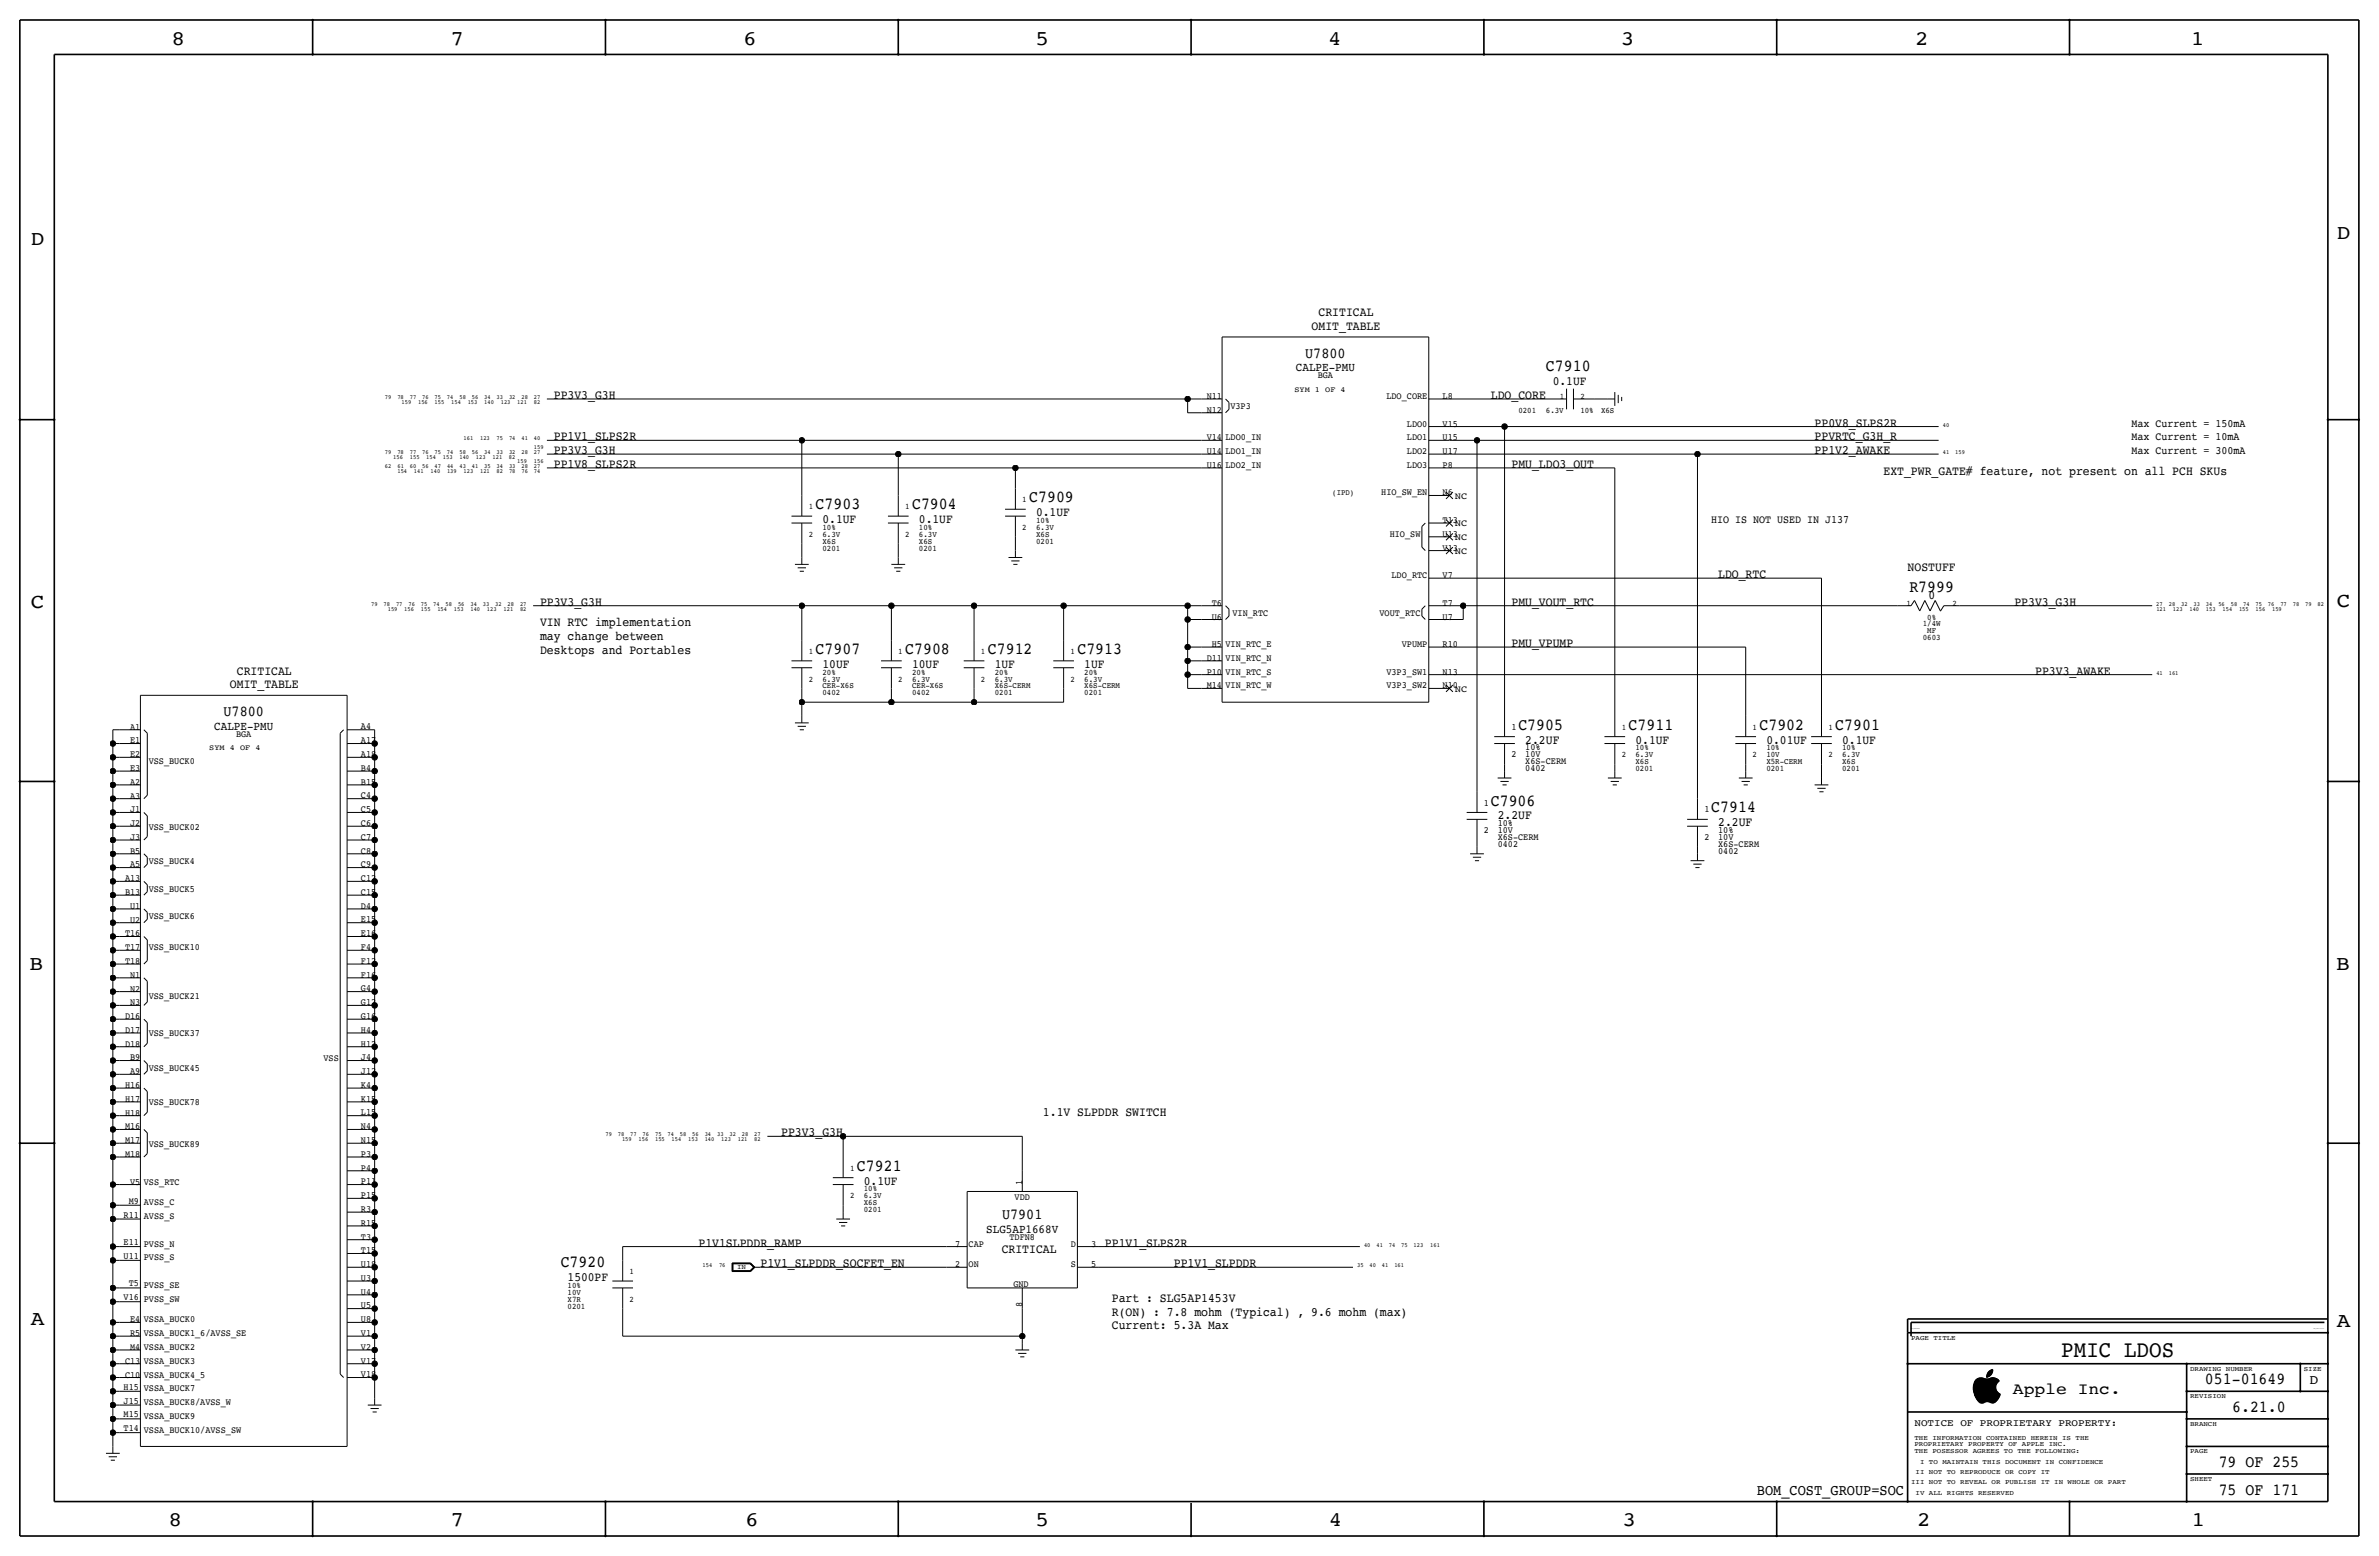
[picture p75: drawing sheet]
<svg xmlns="http://www.w3.org/2000/svg" width="877mm" height="574mm" viewBox="0 0 877 574" stroke-linecap="round" stroke-linejoin="round" font-family="sans-serif">
<defs><g id="words">
<text font-size="8.6" x="759.9" y="500.1">PMIC LDOS</text>
<g font-size="7.6">
<text x="63.2" y="16.5">8</text>
<text x="166.1" y="16.5">7</text>
<text x="274" y="16.5">6</text>
<text x="381.7" y="16.5">5</text>
<text x="489.7" y="16.5">4</text>
<text x="597.6" y="16.5">3</text>
<text x="706.1" y="16.5">2</text>
<text x="807.7" y="16.5">1</text>
<text x="861.5" y="88.1">D</text>
<text x="11.4" y="90.4">D</text>
<text x="11.4" y="224.3">C</text>
<text x="861.5" y="223.8">C</text>
<text x="10.8" y="357.6">B</text>
<text x="861.3" y="357.4">B</text>
<text x="11.3" y="488.4">A</text>
<text x="861.5" y="489.2">A</text>
<text x="62.2" y="562.6">8</text>
<text x="166" y="562.6">7</text>
<text x="274.8" y="562.6">6</text>
<text x="381.7" y="562.6">5</text>
<text x="489.9" y="562.6">4</text>
<text x="598.1" y="562.6">3</text>
<text x="706.8" y="562.6">2</text>
<text x="807.9" y="562.6">1</text>
</g>
<g font-size="6.2">
<text x="569.9" y="136.9">C7910</text>
<text x="379.4" y="185.2">C7909</text>
<text x="300.7" y="187.7">C7903</text>
<text x="336.2" y="187.7">C7904</text>
<text x="703.9" y="218.2">R7999</text>
<text x="300.7" y="241">C7907</text>
<text x="333.7" y="241">C7908</text>
<text x="364.2" y="241">C7912</text>
<text x="397.2" y="241">C7913</text>
<text x="559.8" y="269">C7905</text>
<text x="600.4" y="269">C7911</text>
<text x="648.7" y="269">C7902</text>
<text x="676.6" y="269">C7901</text>
<text x="549.6" y="296.9">C7906</text>
<text x="630.9" y="299.5">C7914</text>
<text x="315.9" y="431.5">C7921</text>
<text x="206.7" y="467.1">C7920</text>
<text x="812.9" y="510.3">051-01649</text>
<text x="822.9" y="520.4">6.21.0</text>
<text x="818" y="540.8">79 OF 255</text>
<text x="818" y="550.9">75 OF 171</text>
</g>
<text font-size="6" x="742.1" y="513.9">Apple Inc.</text>
<g font-size="5.6">
<text x="481.2" y="131.8">U7800</text>
<text x="82.4" y="263.9">U7800</text>
<text x="369.4" y="449.3">U7901</text>
<text x="647.7" y="550.9">BOM_COST_GROUP=SOC</text>
</g>
<text font-size="5" x="851.5" y="510.3">D</text>
<g font-size="4.7">
<text x="486.1" y="116.6">CRITICAL</text>
<text x="483.6" y="121.7">OMIT_TABLE</text>
<text x="572.5" y="142">0.1UF</text>
<text x="204.2" y="147.1">PP3V3_G3H</text>
<text x="549.6" y="147.1">LDO_CORE</text>
<text x="669" y="157.2">PP0V8_SLPS2R</text>
<text x="204.2" y="162.3">PP1V1_SLPS2R</text>
<text x="204.2" y="167.4">PP3V3_G3H</text>
<text x="669" y="162.3">PPVRTC_G3H_R</text>
<text x="669" y="167.4">PP1V2_AWAKE</text>
<text x="204.2" y="172.5">PP1V8_SLPS2R</text>
<text x="557.2" y="172.5">PMU_LDO3_OUT</text>
<text x="694.4" y="175">EXT_PWR_GATE# feature, not present on all PCH SKUs</text>
<text x="382" y="190.2">0.1UF</text>
<text x="303.2" y="192.8">0.1UF</text>
<text x="338.8" y="192.8">0.1UF</text>
<text x="633.4" y="213.1">LDO_RTC</text>
<text x="703.3" y="210.6">NOSTUFF</text>
<text x="710.9" y="220.7">0</text>
<text x="199.1" y="223.3">PP3V3_G3H</text>
<text x="557.2" y="223.3">PMU_VOUT_RTC</text>
<text x="742.6" y="223.3">PP3V3_G3H</text>
<text x="199.1" y="230.9">VIN RTC implementation</text>
<text x="199.1" y="236">may change between</text>
<text x="557.2" y="238.5">PMU_VPUMP</text>
<text x="199.1" y="241">Desktops and Portables</text>
<text x="87.3" y="248.7">CRITICAL</text>
<text x="303.2" y="246.1">10UF</text>
<text x="336.2" y="246.1">10UF</text>
<text x="366.7" y="246.1">1UF</text>
<text x="399.7" y="246.1">1UF</text>
<text x="750.3" y="248.7">PP3V3_AWAKE</text>
<text x="84.8" y="253.7">OMIT_TABLE</text>
<text x="562.3" y="274.1">2.2UF</text>
<text x="602.9" y="274.1">0.1UF</text>
<text x="651.2" y="274.1">0.01UF</text>
<text x="679.1" y="274.1">0.1UF</text>
<text x="552.1" y="302">2.2UF</text>
<text x="633.4" y="304.5">2.2UF</text>
<text x="384.5" y="411.2">1.1V SLPDDR SWITCH</text>
<text x="288" y="418.8">PP3V3_G3H</text>
<text x="318.5" y="436.6">0.1UF</text>
<text x="257.5" y="459.5">P1V1SLPDDR_RAMP</text>
<text x="407.4" y="459.5">PP1V1_SLPS2R</text>
<text x="280.4" y="467.1">P1V1_SLPDDR_SOCFET_EN</text>
<text x="369.3" y="462">CRITICAL</text>
<text x="432.8" y="467.1">PP1V1_SLPDDR</text>
<text x="209.2" y="472.2">1500PF</text>
<text x="409.9" y="479.8">Part : SLG5AP1453V</text>
<text x="409.9" y="484.9">R(ON) : 7.8 mohm (Typical) , 9.6 mohm (max)</text>
<text x="409.9" y="490">Current: 5.3A Max</text>
</g>
<g font-size="4.5">
<text x="477.8" y="136.9">CALPE-PMU</text>
<text x="79" y="269">CALPE-PMU</text>
<text x="363.6" y="454.4">SLG5AP1668V</text>
</g>
<g font-size="4.1">
<text x="785.8" y="157.2">Max Current = 150mA</text>
<text x="785.8" y="167.4">Max Current = 300mA</text>
<text x="785.8" y="162.3">Max Current = 10mA</text>
<text x="630.9" y="192.8">HIO IS NOT USED IN J137</text>
</g>
<text font-size="3.7" x="705.8" y="525.5">NOTICE OF PROPRIETARY PROPERTY:</text>
<g font-size="3.5">
<text x="485.8" y="139.4">BGA</text>
<text x="444.9" y="147.1">N11</text>
<text x="511.1" y="147.1">LDO_CORE</text>
<text x="531.8" y="147.1">L8</text>
<text x="444.9" y="152.1">N12</text>
<text x="453.6" y="150.9">V3P3</text>
<text x="518.7" y="157.2">LDO0</text>
<text x="531.8" y="157.2">V15</text>
<text x="444.9" y="167.4">U14</text>
<text x="444.9" y="162.3">V14</text>
<text x="451.8" y="162.3">LDO0_IN</text>
<text x="451.8" y="167.4">LDO1_IN</text>
<text x="518.7" y="167.4">LDO2</text>
<text x="518.7" y="162.3">LDO1</text>
<text x="531.8" y="167.4">U17</text>
<text x="531.8" y="162.3">U15</text>
<text x="444.9" y="172.5">U16</text>
<text x="451.8" y="172.5">LDO2_IN</text>
<text x="518.7" y="172.5">LDO3</text>
<text x="531.8" y="172.5">P8</text>
<text x="509.2" y="182.6">HIO_SW_EN</text>
<text x="531.8" y="182.6">N6</text>
<text x="536.4" y="183.9">NC</text>
<text x="512.4" y="197.9">HIO_SW</text>
<text x="531.8" y="197.9">U13</text>
<text x="531.8" y="192.8">T13</text>
<text x="536.4" y="194.1">NC</text>
<text x="531.8" y="202.9">V13</text>
<text x="536.4" y="199.1">NC</text>
<text x="536.4" y="204.2">NC</text>
<text x="513" y="213.1">LDO_RTC</text>
<text x="531.8" y="213.1">V7</text>
<text x="446.8" y="223.3">T6</text>
<text x="454.4" y="227.1">VIN_RTC</text>
<text x="508.6" y="227.1">VOUT_RTC</text>
<text x="531.8" y="223.3">T7</text>
<text x="446.8" y="228.3">U6</text>
<text x="531.8" y="228.3">U7</text>
<text x="446.8" y="238.5">H5</text>
<text x="451.8" y="238.5">VIN_RTC_E</text>
<text x="516.8" y="238.5">VPUMP</text>
<text x="531.8" y="238.5">R10</text>
<text x="444.9" y="243.6">D11</text>
<text x="451.8" y="243.6">VIN_RTC_N</text>
<text x="444.9" y="248.7">P10</text>
<text x="451.8" y="248.7">VIN_RTC_S</text>
<text x="511.1" y="248.7">V3P3_SW1</text>
<text x="531.8" y="248.7">N13</text>
<text x="444.9" y="253.7">M14</text>
<text x="451.8" y="253.7">VIN_RTC_W</text>
<text x="511.1" y="253.7">V3P3_SW2</text>
<text x="531.8" y="253.7">N10</text>
<text x="536.4" y="255">NC</text>
<text x="48" y="268.9">A1</text>
<text x="133" y="268.9">A4</text>
<text x="557.2" y="269">1</text>
<text x="48" y="274">E1</text>
<text x="87" y="271.5">BGA</text>
<text x="133" y="273.9">A17</text>
<text x="48" y="279.1">E2</text>
<text x="54.8" y="281.7">VSS_BUCK0</text>
<text x="133" y="279">A18</text>
<text x="557.2" y="279.1">2</text>
<text x="562.3" y="281.7">X6S-CERM</text>
<text x="562.3" y="279.1">10V</text>
<text x="562.3" y="276.6">10%</text>
<text x="48" y="284.2">E3</text>
<text x="133" y="284.1">B4</text>
<text x="562.3" y="284.2">0402</text>
<text x="48" y="289.3">A2</text>
<text x="133" y="289.2">B15</text>
<text x="48" y="299.4">J1</text>
<text x="48" y="294.3">A3</text>
<text x="133" y="299.4">C5</text>
<text x="133" y="294.3">C4</text>
<text x="547.1" y="296.9">1</text>
<text x="628.3" y="299.5">1</text>
<text x="48" y="304.5">J2</text>
<text x="54.8" y="305.8">VSS_BUCK02</text>
<text x="133" y="304.4">C6</text>
<text x="552.1" y="304.5">10%</text>
<text x="48" y="309.6">J3</text>
<text x="133" y="309.5">C7</text>
<text x="547.1" y="307.1">2</text>
<text x="552.1" y="309.6">X6S-CERM</text>
<text x="552.1" y="307.1">10V</text>
<text x="628.3" y="309.6">2</text>
<text x="633.4" y="309.6">10V</text>
<text x="633.4" y="307.1">10%</text>
<text x="48" y="314.7">B5</text>
<text x="133" y="314.6">C8</text>
<text x="552.1" y="312.2">0402</text>
<text x="633.4" y="312.2">X6S-CERM</text>
<text x="633.4" y="314.7">0402</text>
<text x="48" y="319.7">A5</text>
<text x="54.8" y="318.5">VSS_BUCK4</text>
<text x="133" y="319.7">C9</text>
<text x="46.1" y="329.9">B13</text>
<text x="46.1" y="324.8">A13</text>
<text x="54.8" y="328.7">VSS_BUCK5</text>
<text x="133" y="329.8">C15</text>
<text x="133" y="324.8">C12</text>
<text x="48" y="335">U1</text>
<text x="133" y="334.9">D4</text>
<text x="48" y="340.1">U2</text>
<text x="54.8" y="338.8">VSS_BUCK6</text>
<text x="133" y="340">E15</text>
<text x="46.1" y="345.2">T16</text>
<text x="133" y="345.1">E16</text>
<text x="46.1" y="350.2">T17</text>
<text x="54.8" y="350.3">VSS_BUCK10</text>
<text x="133" y="350.2">F4</text>
<text x="46.1" y="355.3">T18</text>
<text x="133" y="355.3">F12</text>
<text x="48" y="365.5">N2</text>
<text x="48" y="360.4">N1</text>
<text x="133" y="365.4">G4</text>
<text x="133" y="360.3">F16</text>
<text x="48" y="370.6">N3</text>
<text x="54.8" y="368">VSS_BUCK21</text>
<text x="133" y="370.5">G12</text>
<text x="46.1" y="375.6">D16</text>
<text x="133" y="375.6">G16</text>
<text x="46.1" y="380.7">D17</text>
<text x="54.8" y="382">VSS_BUCK37</text>
<text x="133" y="380.7">H4</text>
<text x="46.1" y="385.8">D18</text>
<text x="133" y="385.7">H12</text>
<text x="48" y="396">A9</text>
<text x="48" y="390.9">B9</text>
<text x="54.8" y="394.7">VSS_BUCK45</text>
<text x="119.2" y="390.9">VSS</text>
<text x="133" y="395.9">J12</text>
<text x="133" y="390.8">J4</text>
<text x="46.1" y="401.1">H16</text>
<text x="133" y="401">K4</text>
<text x="46.1" y="406.1">H17</text>
<text x="54.8" y="407.4">VSS_BUCK78</text>
<text x="133" y="406.1">K15</text>
<text x="46.1" y="411.2">H18</text>
<text x="133" y="411.1">L15</text>
<text x="46.1" y="416.3">M16</text>
<text x="133" y="416.2">N4</text>
<text x="46.1" y="421.4">M17</text>
<text x="54.8" y="422.7">VSS_BUCK89</text>
<text x="133" y="421.3">N15</text>
<text x="46.1" y="426.5">M18</text>
<text x="133" y="431.5">P4</text>
<text x="133" y="426.4">P3</text>
<text x="48" y="436.6">V5</text>
<text x="53" y="436.6">VSS_RTC</text>
<text x="133" y="436.6">P11</text>
<text x="376.9" y="436.6" transform="rotate(-90 376.9 436.6)">1</text>
<text x="47.5" y="443.7">M9</text>
<text x="133" y="441.6">P15</text>
<text x="374.1" y="442.2">VDD</text>
<text x="45.6" y="448.8">R11</text>
<text x="53" y="449.3">AVSS_S</text>
<text x="53" y="444.2">AVSS_C</text>
<text x="133" y="446.7">R3</text>
<text x="133" y="451.8">R15</text>
<text x="45.6" y="458.9">E11</text>
<text x="53" y="459.5">PVSS_N</text>
<text x="133" y="462">T15</text>
<text x="133" y="456.9">T3</text>
<text x="352.1" y="459.5">7</text>
<text x="357.1" y="459.5">CAP</text>
<text x="372.2" y="456.9">TDFN8</text>
<text x="394.8" y="459.5">D</text>
<text x="402.3" y="459.5">3</text>
<text x="45.6" y="464">U11</text>
<text x="53" y="464.6">PVSS_S</text>
<text x="133" y="467">U18</text>
<text x="352.1" y="467.1">2</text>
<text x="357.1" y="467.1">ON</text>
<text x="394.8" y="467.1">S</text>
<text x="402.3" y="467.1">5</text>
<text x="133" y="472.1">U3</text>
<text x="45.6" y="479.2">V16</text>
<text x="47.5" y="474.2">T5</text>
<text x="53" y="479.8">PVSS_SW</text>
<text x="53" y="474.7">PVSS_SE</text>
<text x="133" y="477.2">U4</text>
<text x="373.6" y="474.2">GND</text>
<text x="133" y="482.3">U5</text>
<text x="376.9" y="481.7" transform="rotate(-90 376.9 481.7)">8</text>
<text x="48" y="487.4">E4</text>
<text x="53" y="487.4">VSSA_BUCK0</text>
<text x="133" y="487.4">U8</text>
<text x="48" y="497.6">M4</text>
<text x="48" y="492.5">R5</text>
<text x="53" y="497.6">VSSA_BUCK2</text>
<text x="53" y="492.5">VSSA_BUCK1_6/AVSS_SE</text>
<text x="133" y="497.5">V2</text>
<text x="133" y="492.4">V1</text>
<text x="46.1" y="502.7">C13</text>
<text x="53" y="502.7">VSSA_BUCK3</text>
<text x="133" y="502.6">V17</text>
<text x="46.1" y="507.7">C10</text>
<text x="53" y="507.7">VSSA_BUCK4_5</text>
<text x="133" y="507.7">V18</text>
<text x="45.6" y="512.3">H15</text>
<text x="53" y="512.8">VSSA_BUCK7</text>
<text x="45.6" y="517.4">J15</text>
<text x="53" y="517.9">VSSA_BUCK8/AVSS_W</text>
<text x="45.6" y="527.6">T14</text>
<text x="45.6" y="522.5">M15</text>
<text x="53" y="523">VSSA_BUCK9</text>
<text x="53" y="528.1">VSSA_BUCK10/AVSS_SW</text>
</g>
<g font-size="3.1">
<text x="575" y="147.1">1</text>
<text x="582.6" y="147.1">2</text>
<text x="559.8" y="152.1">0201</text>
<text x="569.9" y="152.1">6.3V</text>
<text x="582.6" y="152.1">10%</text>
<text x="590.2" y="152.1">X6S</text>
<text x="376.9" y="185.2">1</text>
<text x="298.1" y="187.7">1</text>
<text x="333.7" y="187.7">1</text>
<text x="298.1" y="197.9">2</text>
<text x="303.2" y="197.9">6.3V</text>
<text x="303.2" y="195.3">10%</text>
<text x="333.7" y="197.9">2</text>
<text x="338.8" y="195.3">10%</text>
<text x="338.8" y="197.9">6.3V</text>
<text x="376.9" y="195.3">2</text>
<text x="382" y="197.9">X6S</text>
<text x="382" y="192.8">10%</text>
<text x="382" y="195.3">6.3V</text>
<text x="303.2" y="200.4">X6S</text>
<text x="303.2" y="202.9">0201</text>
<text x="338.8" y="202.9">0201</text>
<text x="338.8" y="200.4">X6S</text>
<text x="382" y="200.4">0201</text>
<text x="702.9" y="223.3">1</text>
<text x="719.8" y="223.3">2</text>
<text x="708.9" y="230.9">1/4W</text>
<text x="710.5" y="233.4">MF</text>
<text x="710.5" y="228.3">0%</text>
<text x="708.9" y="236">0603</text>
<text x="298.1" y="241">1</text>
<text x="331.2" y="241">1</text>
<text x="361.6" y="241">1</text>
<text x="394.7" y="241">1</text>
<text x="298.1" y="251.2">2</text>
<text x="303.2" y="251.2">6.3V</text>
<text x="303.2" y="248.7">20%</text>
<text x="331.2" y="251.2">2</text>
<text x="336.2" y="251.2">6.3V</text>
<text x="336.2" y="248.7">20%</text>
<text x="361.6" y="251.2">2</text>
<text x="366.7" y="251.2">6.3V</text>
<text x="366.7" y="248.7">20%</text>
<text x="394.7" y="251.2">2</text>
<text x="399.7" y="248.7">20%</text>
<text x="399.7" y="251.2">6.3V</text>
<text x="303.2" y="256.3">0402</text>
<text x="303.2" y="253.7">CER-X6S</text>
<text x="336.2" y="253.7">CER-X6S</text>
<text x="336.2" y="256.3">0402</text>
<text x="366.7" y="253.7">X6S-CERM</text>
<text x="366.7" y="256.3">0201</text>
<text x="399.7" y="253.7">X6S-CERM</text>
<text x="399.7" y="256.3">0201</text>
<text x="597.9" y="269">1</text>
<text x="646.1" y="269">1</text>
<text x="674.1" y="269">1</text>
<text x="597.9" y="279.1">2</text>
<text x="602.9" y="281.7">X6S</text>
<text x="602.9" y="276.6">10%</text>
<text x="602.9" y="279.1">6.3V</text>
<text x="646.1" y="279.1">2</text>
<text x="651.2" y="276.6">10%</text>
<text x="651.2" y="279.1">10V</text>
<text x="651.2" y="281.7">X5R-CERM</text>
<text x="674.1" y="279.1">2</text>
<text x="679.1" y="281.7">X6S</text>
<text x="679.1" y="276.6">10%</text>
<text x="679.1" y="279.1">6.3V</text>
<text x="602.9" y="284.2">0201</text>
<text x="651.2" y="284.2">0201</text>
<text x="679.1" y="284.2">0201</text>
<text x="313.4" y="431.5">1</text>
<text x="313.4" y="441.7">2</text>
<text x="318.5" y="439.2">10%</text>
<text x="318.5" y="441.7">6.3V</text>
<text x="318.5" y="446.8">0201</text>
<text x="318.5" y="444.2">X6S</text>
<text x="232.1" y="469.6">1</text>
<text x="209.2" y="477.3">10V</text>
<text x="209.2" y="479.8">X7R</text>
<text x="209.2" y="474.7">10%</text>
<text x="232.1" y="479.8">2</text>
<text x="209.2" y="482.3">0201</text>
</g>
<text font-size="3" x="491.2" y="182.6">(IPD)</text>
<g font-size="2.9">
<text x="477.2" y="144.5">SYM 1 OF 4</text>
<text x="77.2" y="276.6">SYM 4 OF 4</text>
</g>
<g font-size="2.5">
<text x="271.7" y="467.9">IN</text>
<text x="704.5" y="493.8">PAGE TITLE</text>
<text x="807.4" y="505.2">DRAWING NUMBER</text>
<text x="849.3" y="505.2">SIZE</text>
<text x="807.4" y="515.4">REVISION</text>
<text x="807.4" y="525.5">BRANCH</text>
<text x="705.8" y="533.1">PROPRIETARY PROPERTY OF APPLE INC.</text>
<text x="705.8" y="530.6">THE INFORMATION CONTAINED HEREIN IS THE</text>
<text x="705.8" y="535.7">THE POSESSOR AGREES TO THE FOLLOWING:</text>
<text x="707.8" y="539.5">I TO MAINTAIN THIS DOCUMENT IN CONFIDENCE</text>
<text x="807.4" y="535.7">PAGE</text>
<text x="706.2" y="543.3">II NOT TO REPRODUCE OR COPY IT</text>
<text x="807.4" y="545.8">SHEET</text>
<text x="704.5" y="547.1">III NOT TO REVEAL OR PUBLISH IT IN WHOLE OR PART</text>
<text x="706.2" y="550.9">IV ALL RIGHTS RESERVED</text>
</g>
<g font-size="2.3">
<text x="141.9" y="147.1">79</text>
<text x="146.5" y="147.1">78</text>
<text x="148" y="148.9">159</text>
<text x="151.1" y="147.1">77</text>
<text x="154.1" y="148.9">156</text>
<text x="155.6" y="147.1">76</text>
<text x="160.2" y="147.1">75</text>
<text x="160.2" y="148.9">155</text>
<text x="164.8" y="147.1">74</text>
<text x="166.3" y="148.9">154</text>
<text x="169.4" y="147.1">58</text>
<text x="172.4" y="148.9">153</text>
<text x="173.9" y="147.1">56</text>
<text x="178.5" y="148.9">140</text>
<text x="178.5" y="147.1">34</text>
<text x="183.1" y="147.1">33</text>
<text x="184.6" y="148.9">123</text>
<text x="187.7" y="147.1">32</text>
<text x="190.7" y="148.9">121</text>
<text x="192.2" y="147.1">28</text>
<text x="196.8" y="148.9">82</text>
<text x="196.8" y="147.1">27</text>
<text x="716.2" y="157.2">40</text>
<text x="141.9" y="167.4">79</text>
<text x="146.5" y="167.4">78</text>
<text x="151.1" y="167.4">77</text>
<text x="155.6" y="167.4">76</text>
<text x="160.2" y="167.4">75</text>
<text x="164.8" y="167.4">74</text>
<text x="169.4" y="167.4">58</text>
<text x="170.9" y="162.3">161</text>
<text x="173.9" y="167.4">56</text>
<text x="177" y="162.3">123</text>
<text x="178.5" y="167.4">34</text>
<text x="183.1" y="162.3">75</text>
<text x="183.1" y="167.4">33</text>
<text x="187.7" y="162.3">74</text>
<text x="187.7" y="167.4">32</text>
<text x="192.2" y="162.3">41</text>
<text x="192.2" y="167.4">28</text>
<text x="196.8" y="162.3">40</text>
<text x="196.8" y="165.6">159</text>
<text x="196.8" y="167.4">27</text>
<text x="716.2" y="167.4">41</text>
<text x="720.8" y="167.4">159</text>
<text x="141.9" y="172.5">62</text>
<text x="145" y="169.2">156</text>
<text x="146.5" y="172.5">61</text>
<text x="151.1" y="169.2">155</text>
<text x="151.1" y="172.5">60</text>
<text x="155.7" y="172.5">56</text>
<text x="157.2" y="169.2">154</text>
<text x="160.2" y="172.5">47</text>
<text x="163.3" y="169.2">153</text>
<text x="164.8" y="172.5">44</text>
<text x="169.4" y="169.2">140</text>
<text x="169.4" y="172.5">43</text>
<text x="173.9" y="172.5">41</text>
<text x="175.5" y="169.2">123</text>
<text x="178.5" y="172.5">35</text>
<text x="181.6" y="169.2">121</text>
<text x="183.1" y="172.5">34</text>
<text x="187.7" y="169.2">82</text>
<text x="187.7" y="172.5">33</text>
<text x="190.7" y="170.6">159</text>
<text x="192.2" y="172.5">28</text>
<text x="196.8" y="170.6">156</text>
<text x="196.8" y="172.5">27</text>
<text x="146.5" y="174.3">154</text>
<text x="152.6" y="174.3">141</text>
<text x="158.7" y="174.3">140</text>
<text x="164.8" y="174.3">139</text>
<text x="170.9" y="174.3">123</text>
<text x="177" y="174.3">121</text>
<text x="183.1" y="174.3">82</text>
<text x="187.7" y="174.3">78</text>
<text x="192.2" y="174.3">76</text>
<text x="196.8" y="174.3">74</text>
<text x="136.8" y="223.3">79</text>
<text x="141.4" y="223.3">78</text>
<text x="142.9" y="225.1">159</text>
<text x="146" y="223.3">77</text>
<text x="149" y="225.1">156</text>
<text x="150.6" y="223.3">76</text>
<text x="155.1" y="223.3">75</text>
<text x="155.1" y="225.1">155</text>
<text x="159.7" y="223.3">74</text>
<text x="161.2" y="225.1">154</text>
<text x="164.3" y="223.3">58</text>
<text x="167.3" y="225.1">153</text>
<text x="168.9" y="223.3">56</text>
<text x="173.4" y="225.1">140</text>
<text x="173.4" y="223.3">34</text>
<text x="178" y="223.3">33</text>
<text x="179.5" y="225.1">123</text>
<text x="182.6" y="223.3">32</text>
<text x="185.6" y="225.1">121</text>
<text x="187.1" y="223.3">28</text>
<text x="191.7" y="225.1">82</text>
<text x="191.7" y="223.3">27</text>
<text x="795" y="223.3">27</text>
<text x="795" y="225.1">121</text>
<text x="799.5" y="223.3">28</text>
<text x="801.1" y="225.1">123</text>
<text x="804.1" y="223.3">32</text>
<text x="807.2" y="225.1">140</text>
<text x="808.7" y="223.3">33</text>
<text x="813.3" y="223.3">34</text>
<text x="813.3" y="225.1">153</text>
<text x="817.8" y="223.3">56</text>
<text x="819.4" y="225.1">154</text>
<text x="822.4" y="223.3">58</text>
<text x="825.5" y="225.1">155</text>
<text x="827" y="223.3">74</text>
<text x="831.5" y="225.1">156</text>
<text x="831.5" y="223.3">75</text>
<text x="836.1" y="223.3">76</text>
<text x="837.6" y="225.1">159</text>
<text x="840.7" y="223.3">77</text>
<text x="845.3" y="223.3">78</text>
<text x="849.8" y="223.3">79</text>
<text x="854.4" y="223.3">82</text>
<text x="795" y="248.7">41</text>
<text x="799.5" y="248.7">161</text>
<text x="223.2" y="418.8">79</text>
<text x="227.8" y="418.8">78</text>
<text x="232.4" y="418.8">77</text>
<text x="236.9" y="418.8">76</text>
<text x="241.5" y="418.8">75</text>
<text x="246.1" y="418.8">74</text>
<text x="250.6" y="418.8">58</text>
<text x="255.2" y="418.8">56</text>
<text x="259.8" y="418.8">34</text>
<text x="264.4" y="418.8">33</text>
<text x="268.9" y="418.8">32</text>
<text x="273.5" y="418.8">28</text>
<text x="278.1" y="418.8">27</text>
<text x="229.3" y="420.7">159</text>
<text x="235.4" y="420.7">156</text>
<text x="241.5" y="420.7">155</text>
<text x="247.6" y="420.7">154</text>
<text x="253.7" y="420.7">153</text>
<text x="259.8" y="420.7">140</text>
<text x="265.9" y="420.7">123</text>
<text x="272" y="420.7">121</text>
<text x="278.1" y="420.7">82</text>
<text x="502.9" y="459.5">40</text>
<text x="507.4" y="459.5">41</text>
<text x="512" y="459.5">74</text>
<text x="516.6" y="459.5">75</text>
<text x="521.2" y="459.5">123</text>
<text x="527.3" y="459.5">161</text>
<text x="259" y="467.1">154</text>
<text x="265.1" y="467.1">76</text>
<text x="500.3" y="467.1">35</text>
<text x="504.9" y="467.1">40</text>
<text x="509.5" y="467.1">41</text>
<text x="514" y="467.1">161</text>
</g>
<g font-size=".4">
<text x="704.5" y="490">SYNC_MASTER=AMAN</text>
<text x="852.9" y="490">SYNC_DATE=07/24/2017</text>
</g>
</g></defs>
<g fill="none" stroke="#000" stroke-width=".37">
<path d="M450.5 124.2h76.2zM450.5 124.2v134.6zM526.7 124.2v134.6zM201.6 147.1h236.2zM437.8 147.1v5zM437.8 152.1h5.1zM437.8 147.1h5.1zM442.9 152.1h7.6zM442.9 147.1h7.6zM451.8 147.1l1.3 1.2zM453.1 150.9l-1.3 1.2zM453.1 148.3v2.6z"/>
<path d="M526.7 147.1h7.7zM526.7 157.2h7.7zM534.4 147.1h35.5zM534.4 157.2h20.3zM554.7 157.2h160zM554.7 157.2v106.7zM569.9 147.1h7.6zM577.5 143.3v7.6zM580.1 147.1h7.6zM580.1 143.3v7.6zM587.7 147.1h5.1zM592.8 147.1h2.5z"/>
<path d="M595.3 144.5v5.1zM596.6 145.5v3.1zM597.9 146.3v1.5zM201.6 172.5h172.7zM201.6 167.4h129.6zM201.6 162.3h94zM295.6 162.3h147.3zM295.6 162.3v20.3zM331.2 167.4h111.7zM331.2 167.4v15.2zM374.3 172.5h68.6zM374.3 172.5v7.6z"/>
<path d="M442.9 162.3h7.6zM442.9 167.4h7.6zM442.9 172.5h7.6zM526.7 172.5h7.7zM526.7 167.4h7.7zM526.7 162.3h7.7zM534.4 167.4h91.4zM534.4 172.5h60.9zM534.4 162.3h10.1zM544.5 162.3v129.5zM544.5 162.3h170.2zM595.3 172.5v91.4z"/>
<path d="M625.8 167.4h88.9zM625.8 167.4v127zM291.8 190.2h7.6zM291.8 192.8h7.6zM295.6 182.6v7.6zM295.6 192.8v7.6zM327.4 190.2h7.6zM327.4 192.8h7.6zM331.2 182.6v7.6zM331.2 192.8v7.6zM370.5 190.2h7.7zM370.5 187.7h7.7z"/>
<path d="M374.3 197.9v5zM374.3 180.1v7.6zM374.3 190.2v7.7zM524.2 194.1v7.6zM525.5 192.8l-1.3 1.3zM526.7 182.6h7.7zM526.7 197.9h7.7zM526.7 192.8h7.7zM533.1 181.4l2.5 2.5zM533.1 191.5l2.5 2.6zM533.1 196.6l2.5 2.5zM535.6 181.4l-2.5 2.5z"/>
<path d="M535.6 191.5l-2.5 2.6zM535.6 196.6l-2.5 2.5zM293.1 208h5zM294.1 209.3h3zM294.8 210.6h1.6zM295.6 200.4v5.1zM295.6 205.5v2.5zM328.6 208h5.1zM329.6 209.3h3.1zM330.4 210.6h1.5zM331.2 200.4v5.1zM331.2 205.5v2.5z"/>
<path d="M371.8 205.5h5.1zM372.8 206.8h3.1zM373.6 208h1.5zM374.3 202.9v2.6zM524.2 201.7l1.3 1.2zM526.7 213.1h7.7zM526.7 202.9h7.7zM533.1 201.7l2.5 2.5zM534.4 213.1h137.1zM535.6 201.7l-2.5 2.5zM671.5 213.1v50.8zM196.5 223.3h99.1z"/>
<path d="M295.6 223.3h33zM295.6 223.3v12.7zM295.6 236v7.6zM328.6 223.3h30.5zM328.6 223.3v12.7zM328.6 236v7.6zM359.1 223.3h33zM359.1 223.3v12.7zM359.1 236v7.6zM392.1 223.3h45.7zM392.1 223.3v12.7zM392.1 236v7.6z"/>
<path d="M437.8 238.5v5.1zM437.8 238.5h5.1zM437.8 228.3v10.2zM437.8 223.3v5zM437.8 228.3h5.1zM437.8 223.3h5.1zM442.9 223.3h7.6zM442.9 238.5h7.6zM442.9 228.3h7.6zM451.8 223.3l1.3 1.2zM453.1 227.1l-1.3 1.2zM453.1 224.5v2.6z"/>
<path d="M524.2 227.1l1.3 1.2zM524.2 224.5v2.6zM525.5 223.3l-1.3 1.2zM526.7 238.5h7.7zM526.7 228.3h7.7zM526.7 223.3h7.7zM534.4 238.5h109.2zM534.4 228.3h5zM534.4 223.3h5zM539.4 223.3v5zM539.4 223.3h160.1zM643.6 238.5v25.4z"/>
<path d="M699.5 223.3h5zM705.8 221.3l1.9 3.9zM705.8 221.3l-1.3 2zM709.6 221.3l-1.9 3.9zM709.6 221.3l2 3.9zM713.4 221.3l-1.8 3.9zM713.4 221.3l2 3.9zM716.6 223.3h5.7zM716.6 223.3l-1.2 2zM722.3 223.3h71.1zM51.8 256.3v276.8zM51.8 256.3h76.2z"/>
<path d="M128 256.3v276.8zM291.8 243.6h7.6zM291.8 246.1h7.6zM295.6 258.8h33zM295.6 253.7v5.1zM295.6 258.8v5.1zM295.6 246.1v7.6zM324.8 246.1h7.6zM324.8 243.6h7.6zM328.6 258.8h30.5zM328.6 253.7v5.1zM328.6 246.1v7.6z"/>
<path d="M355.3 246.1h7.6zM355.3 243.6h7.6zM359.1 258.8h33zM359.1 253.7v5.1zM359.1 246.1v7.6zM388.3 243.6h7.6zM388.3 246.1h7.6zM392.1 253.7v5.1zM392.1 246.1v7.6zM437.8 253.7h5.1zM437.8 248.7v5zM437.8 248.7h5.1z"/>
<path d="M437.8 243.6v5.1zM437.8 243.6h5.1zM442.9 253.7h7.6zM442.9 248.7h7.6zM442.9 243.6h7.6zM450.5 258.8h76.2zM526.7 253.7h7.7zM526.7 248.7h7.7zM533.1 252.5l2.5 2.5zM534.4 248.7h259zM535.6 252.5l-2.5 2.5zM41.6 269h2.5z"/>
<path d="M41.6 269v5.1zM41.6 274.1v5zM41.6 274.1h2.5zM41.6 279.1h2.5zM41.6 279.1v5.1zM44.1 274.1h7.7zM44.1 269h7.7zM44.1 279.1h7.7zM53 269l1.3 1.3zM54.3 270.3v22.8zM125.4 270.3v236.2zM125.4 270.3l1.3-1.3z"/>
<path d="M128 279.1h7.6zM128 274.1h7.6zM128 269h7.6zM135.6 279.1h2.5zM135.6 274.1h2.5zM135.6 269h2.5zM138.1 279.1v5.1zM138.1 274.1v5zM138.1 269v5.1zM293.1 266.4h5zM294.1 267.7h3zM294.8 269h1.6z"/>
<path d="M295.6 263.9v2.5zM550.9 274.1h7.6zM550.9 271.5h7.6zM554.7 263.9v7.6zM554.7 274.1v7.6zM591.5 271.5h7.6zM591.5 274.1h7.6zM595.3 263.9v7.6zM595.3 274.1v7.6zM639.8 274.1h7.6zM639.8 271.5h7.6zM643.6 263.9v7.6z"/>
<path d="M643.6 274.1v7.6zM667.7 271.5h7.6zM667.7 274.1h7.6zM671.5 263.9v7.6zM671.5 274.1v7.6zM41.6 284.2h2.5zM41.6 284.2v5.1zM41.6 289.3h2.5zM41.6 289.3v5.1zM41.6 294.4h2.5zM41.6 294.4v5.1zM41.6 299.5h2.5z"/>
<path d="M41.6 299.5v5zM44.1 284.2h7.7zM44.1 289.3h7.7zM44.1 294.4h7.7zM44.1 299.5h7.7zM53 299.5l1.3 1.2zM54.3 293.1l-1.3 1.3zM128 299.5h7.6zM128 294.4h7.6zM128 284.2h7.6zM128 289.3h7.6zM135.6 299.5h2.5z"/>
<path d="M135.6 294.4h2.5zM135.6 289.3h2.5zM135.6 284.2h2.5zM138.1 299.5v5zM138.1 294.4v5.1zM138.1 289.3v5.1zM138.1 284.2v5.1zM540.7 299.5h7.6zM544.5 291.8v7.7zM552.1 286.8h5.1zM553.2 288h3zM553.9 289.3h1.5z"/>
<path d="M554.7 281.7v2.5zM554.7 284.2v2.6zM592.8 286.8h5.1zM593.8 288h3zM594.6 289.3h1.5zM595.3 281.7v2.5zM595.3 284.2v2.6zM625.8 294.4v7.6zM641 286.8h5.1zM642.1 288h3zM642.8 289.3h1.5zM643.6 281.7v2.5z"/>
<path d="M643.6 284.2v2.6zM669 289.3h5.1zM670 290.6h3zM670.8 291.8h1.5zM671.5 281.7v5.1zM671.5 286.8v2.5zM41.6 304.5h2.5zM41.6 304.5v5.1zM41.6 309.6h2.5zM41.6 309.6v5.1zM41.6 314.7h2.5zM41.6 314.7v5.1z"/>
<path d="M41.6 319.8h2.5zM41.6 319.8v5.1zM44.1 304.5h7.7zM44.1 309.6h7.7zM44.1 314.7h7.7zM44.1 319.8h7.7zM53 314.7l1.3 1.3zM54.3 318.5l-1.3 1.3zM54.3 316v2.5zM54.3 308.4l-1.3 1.2zM54.3 300.7v7.7zM128 319.8h7.6z"/>
<path d="M128 314.7h7.6zM128 309.6h7.6zM128 304.5h7.6zM135.6 319.8h2.5zM135.6 314.7h2.5zM135.6 309.6h2.5zM135.6 304.5h2.5zM138.1 319.8v5.1zM138.1 314.7v5.1zM138.1 309.6v5.1zM138.1 304.5v5.1zM540.7 302h7.6z"/>
<path d="M542 314.7h5.1zM543 316h3zM543.8 317.2h1.5zM544.5 309.6v2.6zM544.5 312.2v2.5zM544.5 302v7.6zM622 304.5h7.6zM622 302h7.6zM623.3 317.2h5zM624.3 318.5h3zM625 319.8h1.6zM625.8 312.2v2.5z"/>
<path d="M625.8 314.7v2.5zM625.8 304.5v7.7zM41.6 324.9h2.5zM41.6 324.9v5zM41.6 329.9h2.5zM41.6 329.9v5.1zM41.6 335h2.5zM41.6 335v5.1zM44.1 329.9h7.7zM44.1 324.9h7.7zM44.1 335h7.7zM53 335l1.3 1.3z"/>
<path d="M53 324.9l1.3 1.2zM54.3 338.8l-1.3 1.3zM54.3 336.3v2.5zM54.3 326.1v2.6zM54.3 328.7l-1.3 1.2zM128 329.9h7.6zM128 335h7.6zM128 324.9h7.6zM135.6 335h2.5zM135.6 329.9h2.5zM135.6 324.9h2.5zM138.1 335v5.1z"/>
<path d="M138.1 329.9v5.1zM138.1 324.9v5zM41.6 340.1h2.5zM41.6 340.1v5.1zM41.6 345.2h2.5zM41.6 345.2v5.1zM41.6 350.3h2.5zM41.6 350.3v5zM41.6 355.3h2.5zM41.6 355.3v5.1zM44.1 340.1h7.7zM44.1 350.3h7.7z"/>
<path d="M44.1 345.2h7.7zM44.1 355.3h7.7zM53 345.2l1.3 1.3zM54.3 346.5v7.6zM54.3 354.1l-1.3 1.2zM128 355.3h7.6zM128 350.3h7.6zM128 345.2h7.6zM128 340.1h7.6zM135.6 355.3h2.5zM135.6 350.3h2.5zM135.6 345.2h2.5z"/>
<path d="M135.6 340.1h2.5zM138.1 355.3v5.1zM138.1 350.3v5zM138.1 345.2v5.1zM138.1 340.1v5.1zM41.6 360.4h2.5zM41.6 360.4v5.1zM41.6 365.5h2.5zM41.6 365.5v5.1zM41.6 370.6h2.5zM41.6 370.6v5.1zM41.6 375.7h2.5z"/>
<path d="M41.6 375.7v5zM44.1 360.4h7.7zM44.1 365.5h7.7zM44.1 375.7h7.7zM44.1 370.6h7.7zM53 360.4l1.3 1.3zM53 375.7l1.3 1.2zM54.3 369.3l-1.3 1.3zM54.3 361.7v7.6zM54.3 376.9v7.7zM128 375.7h7.6zM128 360.4h7.6z"/>
<path d="M128 365.5h7.6zM128 370.6h7.6zM135.6 375.7h2.5zM135.6 370.6h2.5zM135.6 365.5h2.5zM135.6 360.4h2.5zM138.1 375.7v5zM138.1 370.6v5.1zM138.1 365.5v5.1zM138.1 360.4v5.1zM41.6 380.7h2.5zM41.6 380.7v5.1z"/>
<path d="M41.6 385.8h2.5zM41.6 385.8v5.1zM41.6 390.9h2.5zM41.6 390.9v5.1zM41.6 396h2.5zM41.6 396v5.1zM44.1 380.7h7.7zM44.1 390.9h7.7zM44.1 385.8h7.7zM44.1 396h7.7zM53 390.9l1.3 1.3zM54.3 384.6l-1.3 1.2z"/>
<path d="M54.3 392.2v2.5zM54.3 394.7l-1.3 1.3zM128 396h7.6zM128 380.7h7.6zM128 385.8h7.6zM128 390.9h7.6zM135.6 396h2.5zM135.6 390.9h2.5zM135.6 385.8h2.5zM135.6 380.7h2.5zM138.1 396v5.1zM138.1 390.9v5.1z"/>
<path d="M138.1 385.8v5.1zM138.1 380.7v5.1zM41.6 401.1h2.5zM41.6 401.1v5zM41.6 406.1h2.5zM41.6 406.1v5.1zM41.6 411.2h2.5zM41.6 411.2v5.1zM41.6 416.3h2.5zM41.6 416.3v5.1zM44.1 406.1h7.7zM44.1 401.1h7.7z"/>
<path d="M44.1 416.3h7.7zM44.1 411.2h7.7zM53 401.1l1.3 1.2zM53 416.3l1.3 1.3zM54.3 402.3v7.7zM54.3 410l-1.3 1.2zM54.3 417.6v7.6zM128 406.1h7.6zM128 416.3h7.6zM128 411.2h7.6zM128 401.1h7.6zM135.6 416.3h2.5z"/>
<path d="M135.6 411.2h2.5zM135.6 406.1h2.5zM135.6 401.1h2.5zM138.1 416.3v5.1zM138.1 411.2v5.1zM138.1 406.1v5.1zM138.1 401.1v5zM282.9 418.8h27.9zM310.8 418.8v7.7zM310.8 418.8h66.1zM376.9 418.8v12.7zM41.6 421.4h2.5z"/>
<path d="M41.6 421.4v5.1zM41.6 426.5h2.5zM41.6 426.5v10.1zM41.6 436.6v7.6zM41.6 436.6h2.5zM44.1 426.5h7.7zM44.1 421.4h7.7zM44.1 436.6h7.7zM54.3 425.2l-1.3 1.3zM128 436.6h7.6zM128 431.5h7.6zM128 426.5h7.6z"/>
<path d="M128 421.4h7.6zM135.6 436.6h2.5zM135.6 431.5h2.5zM135.6 426.5h2.5zM135.6 421.4h2.5zM138.1 436.6v5.1zM138.1 431.5v5.1zM138.1 426.5v5zM138.1 421.4v5.1zM307 436.6h7.7zM307 434.1h7.7zM310.8 426.5v7.6z"/>
<path d="M310.8 436.6v7.6zM356.6 439.2v35.5zM356.6 439.2h40.6zM376.9 431.5v7.7zM397.2 439.2v35.5zM41.6 444.2v5.1zM41.6 449.3v10.2zM41.6 459.5v5.1zM41.6 444.2h2.5zM41.6 449.3h2.5zM41.6 459.5h2.5zM44.1 459.5h7.7z"/>
<path d="M44.1 449.3h7.7zM44.1 444.2h7.7zM128 456.9h7.6zM128 451.9h7.6zM128 446.8h7.6zM128 441.7h7.6zM135.6 456.9h2.5zM135.6 451.9h2.5zM135.6 446.8h2.5zM135.6 441.7h2.5zM138.1 456.9v5.1zM138.1 451.9v5z"/>
<path d="M138.1 446.8v5.1zM138.1 441.7v5.1zM229.6 459.5h119.3zM229.6 459.5v5.1zM308.3 449.3h5.1zM309.3 450.6h3.1zM310.1 451.9h1.5zM310.8 444.2v2.6zM310.8 446.8v2.5zM348.9 459.5h7.7zM397.2 459.5h7.6zM404.8 459.5h96.5z"/>
<path d="M41.6 464.6v10.1zM41.6 474.7v5.1zM41.6 479.8v7.6zM41.6 464.6h2.5zM41.6 474.7h2.5zM41.6 479.8h2.5zM44.1 464.6h7.7zM44.1 479.8h7.7zM44.1 474.7h7.7zM128 472.2h7.6zM128 477.3h7.6zM128 467.1h7.6z"/>
<path d="M128 462h7.6zM135.6 477.3h2.5zM135.6 472.2h2.5zM135.6 467.1h2.5zM135.6 462h2.5zM138.1 477.3v5zM138.1 472.2v5.1zM138.1 467.1v5.1zM138.1 462v5.1zM225.8 472.2h7.6zM225.8 474.7h7.6zM229.6 464.6v7.6z"/>
<path d="M229.6 474.7v7.6zM269.9 465.5h6.8zM269.9 465.5v3.2zM269.9 468.7h6.8zM270 465.6v3zM270 468.6h6.7zM270 465.6h6.7zM270.1 465.7v2.8zM270.1 468.5h6.5zM270.1 465.7h6.5zM270.2 465.8h6.4zM270.2 465.8v2.6z"/>
<path d="M270.2 468.4h6.4zM276.6 468.4l1.2-1.3zM276.6 465.8l1.2 1.3zM276.6 468.5l1.4-1.4zM276.6 465.7l1.4 1.4zM276.7 468.6l1.4-1.5zM276.7 465.6l1.4 1.5zM276.7 465.5l1.6 1.6zM276.7 468.7l1.6-1.6zM277.8 467.1h2.6zM280.4 467.1h68.5zM348.9 467.1h7.7z"/>
<path d="M356.6 474.7h40.6zM376.9 474.7v7.6zM397.2 467.1h7.6zM404.8 467.1h94zM41.6 487.4v5.1zM41.6 492.5v5.1zM41.6 497.6v5.1zM41.6 487.4h2.5zM41.6 492.5h2.5zM41.6 497.6h2.5zM44.1 487.4h7.7zM44.1 497.6h7.7z"/>
<path d="M44.1 492.5h7.7zM128 497.6h7.6zM128 492.5h7.6zM128 487.4h7.6zM128 482.3h7.6zM135.6 497.6h2.5zM135.6 492.5h2.5zM135.6 487.4h2.5zM135.6 482.3h2.5zM138.1 497.6v5.1zM138.1 492.5v5.1zM138.1 487.4v5.1z"/>
<path d="M138.1 482.3v5.1zM229.6 492.5h147.3zM229.6 482.3v10.2zM374.3 497.6h5.1zM375.4 498.9h3zM376.9 482.3v10.2zM376.9 492.5v2.5zM376.9 495v2.6zM41.6 502.7v5zM41.6 507.7v5.1zM41.6 512.8v5.1zM41.6 517.9v5.1z"/>
<path d="M41.6 502.7h2.5zM41.6 507.7h2.5zM41.6 512.8h2.5zM41.6 517.9h2.5zM44.1 502.7h7.7zM44.1 507.7h7.7zM44.1 512.8h7.7zM44.1 517.9h7.7zM125.4 506.5l1.3 1.2zM128 502.7h7.6zM128 507.7h7.6zM135.6 517.9h5.1z"/>
<path d="M135.6 502.7h2.5zM135.6 507.7h2.5zM136.6 519.2h3zM138.1 502.7v5zM138.1 507.7v7.7zM138.1 515.4v2.5zM376.1 500.1h1.5zM727.5 512.2h8.4zM727.5 512.3h8.4zM727.5 512.4h8.5zM727.5 511.2h8.2zM727.5 511.3h8.2z"/>
<path d="M727.5 511.5h8.2zM727.5 511.4h8.2zM727.5 512h8.3zM727.5 512.1h8.3zM727.5 511.7h8.3zM727.5 511.8h8.3zM727.5 511.6h8.3zM727.5 511.9h8.3zM727.5 511.1h8.3zM727.6 512.8h8.6zM727.6 510.8h8.2zM727.6 511h8.2z"/>
<path d="M727.6 510.9h8.2zM727.6 510.7h8.2zM727.6 512.5h8.4zM727.6 512.6h8.4zM727.6 512.7h8.5zM727.6 512.9h8.6zM727.6 510.6h8.3zM727.6 510.5h8.3zM727.6 513h8.7zM727.6 513.1h8.8zM727.7 513.2h8.8zM727.7 510.2h8.3z"/>
<path d="M727.7 510.4h8.2zM727.7 510.3h8.3zM727.7 513.4h9.1zM727.7 513.3h9zM727.7 510.1h8.3zM727.8 509.9h8.4zM727.8 513.5h9.1zM727.8 510h8.3zM727.8 513.6h9.2zM727.8 513.8h9.6zM727.8 509.8h8.5zM727.8 513.7h9.4z"/>
<path d="M727.9 513.9h9.5zM727.9 509.7h8.4zM727.9 509.6h8.5zM727.9 514.1h9.5zM727.9 514h9.5zM728 514.2h9.4zM728 509.5h8.5zM728 509.4h8.6zM728 509.3h8.7zM728 514.4h9.3zM728.1 509.2h8.8zM728.1 514.5h9.2z"/>
<path d="M728.1 514.6h9.1zM728.1 509.1h8.9zM728.2 514.7h9zM728.2 509h8.8zM728.2 514.8h9zM728.3 514.9h8.8zM728.3 508.9h8.7zM728.3 515h8.8zM728.3 508.8h8.6zM728.3 515.1h8.7zM728.4 508.7h8.4zM728.4 515.2h8.6z"/>
<path d="M728.5 515.3h8.4zM728.5 515.4h8.4zM728.5 508.6h8.2zM728.6 515.5h8.2zM728.6 508.5h7.9zM728.7 515.6h8zM728.7 515.7h8zM728.7 508.4h7.7zM728.8 515.8h7.7zM728.9 515.9h7.6zM728.9 508.3h3.1zM728.9 516h7.5z"/>
<path d="M729 508.2h2.6zM729 516.1h7.3zM729.1 516.2h7.1zM729.2 516.3h6.9zM729.2 508.1a4.7 4.7 0 0 0-1.2 6.3l1.8 2.6 .8 .2 1-.3M729.3 508.1h2.1zM729.3 516.4h6.7zM729.4 516.5h6.5zM729.5 516.6h6.3zM729.6 516.7h2.5zM729.6 507.9h1.4zM729.7 516.8h2.1z"/>
<path d="M729.8 516.9h1.9zM729.9 517h1.6zM730.2 517.1h1zM732.4 507.5h.6zM732.4 507.6h.4zM732.4 507.4h.8zM732.4 507.3h1zM732.4 507.1h1.3zM732.4 507h1.4zM732.4 507.2h1.2zM732.5 506.9h1.4zM732.5 506.8h1.5z"/>
<path d="M732.5 506.6h1.7zM732.5 506.7h1.6zM732.6 506.5h1.7zM732.6 506.4h1.7zM732.7 506.3h1.7zM732.7 506.2h1.7zM732.8 506.1h1.7zM732.8 506h1.7zM732.9 505.9h1.6zM733 505.8h1.6zM733.1 505.7h1.5zM733.1 508.3h3.1z"/>
<path d="M733.2 505.6h1.4zM733.2 516.7h2.5zM733.3 505.5h1.4zM733.4 508.2h2.6zM733.4 505.4h1.3zM733.6 505.3h1.1zM733.6 516.8h2zM733.6 508.1a2.99 2.99 0 0 1 3.5 1 2.71 2.71 0 0 0-1.3 2.5 2.71 2.71 0 0 0 1.7 2.3 3.5 3.5 0 0 1-3.1 3.2l-1.6-.4-1.1 .2M733.7 508.1h2.1zM733.7 508.1l-1.3 .2-1.9-.4-1.3 .2M733.7 505.2h1zM733.8 516.9h1.7z"/>
<path d="M733.9 505.1h.8zM733.9 507.9h1.6zM734 517h1.3zM734.1 505h.6zM734.3 507.8h.8zM734.3 504.9h.4zM734.3 517.1h.7zM734.7 504.7a2.81 2.81 0 0 0-2.3 3 2.71 2.71 0 0 0 2.3-2.9M39.1 535.7h5zM40.1 537h3zM40.8 538.2h1.6zM41.6 523v5.1z"/>
<path d="M41.6 528.1v5zM41.6 533.1v2.6zM41.6 523h2.5zM41.6 528.1h2.5zM44.1 523h7.7zM44.1 528.1h7.7zM51.8 533.1h76.2zM137.4 520.4h1.5z"/>
</g>
<g fill="none" stroke="#000" stroke-width=".6" stroke-linecap="butt">
<path d="M7.3 7.4v558.8zM7.3 7.4h862.3zM115.3 7.4v12.7zM223.2 7.4v12.7zM331.2 7.4v12.7zM439.1 7.4v12.7zM547.1 7.4v12.7zM655 7.4v12.7zM763 7.4v12.7zM869.6 7.4v558.8zM20 20.1v533.4zM20 20.1h838.2z"/>
<path d="M858.2 20.1v533.4zM7.3 154.7h12.7zM858.2 154.7h11.4zM7.3 288h12.7zM858.2 288h11.4zM7.3 421.4h12.7zM858.2 421.4h11.4zM703.3 486.2v5zM703.3 486.2h154.9zM703.3 491.2v62.3zM703.3 491.2h154.9zM704.5 487.4v5.1z"/>
<path d="M704.5 487.4h152.4zM703.3 502.7h154.9zM806.1 502.7v50.8zM806.1 512.8h52.1zM848.1 502.7v10.1zM703.3 520.4h102.8zM806.1 533.1h52.1zM806.1 523h52.1zM20 553.5h838.2zM115.3 553.5v12.7zM223.2 553.5v12.7zM331.2 553.5v12.7z"/>
<path d="M439.1 554v12.2zM547.1 553.5v12.7zM655 553.5v12.7zM763 553.5v12.7zM806.1 543.3h52.1zM7.3 566.2h862.3z"/>
</g>
<g fill="#000" stroke="#000" stroke-width=".37">
<path d="M115.1 7.2h.4v.3h-.4zM115.1 19.9h.4v.3h-.4zM223 7.2h.4v.3h-.4zM223 19.9h.4v.3h-.4zM331 19.9h.4v.3h-.4zM331 7.2h.4v.3h-.4zM438.9 7.2h.4v.3h-.4zM438.9 19.9h.4v.3h-.4zM546.9 7.2h.4v.3h-.4zM546.9 19.9h.4v.3h-.4zM654.8 19.9h.4v.3h-.4zM654.8 7.2h.4v.3h-.4z"/>
<path d="M762.8 19.9h.4v.3h-.4zM762.8 7.2h.4v.3h-.4zM7.1 154.5h.4v.4h-.4zM19.8 154.5h.4v.4h-.4zM858 154.5h.4v.4h-.4zM869.5 154.5h.3v.4h-.3zM7.1 287.9h.4v.3h-.4zM19.8 287.9h.4v.3h-.4zM858 287.9h.4v.3h-.4zM869.5 287.9h.3v.3h-.3zM7.1 421.2h.4v.4h-.4zM19.8 421.2h.4v.4h-.4z"/>
<path d="M858 421.2h.4v.4h-.4zM869.5 421.2h.3v.4h-.3zM858 491.1h.4v.3h-.4zM703.1 502.5h.4v.3h-.4zM806 502.5h.3v.3h-.3zM806 512.7h.3v.3h-.3zM847.9 512.7h.3v.3h-.3zM847.9 502.5h.3v.3h-.3zM858 502.5h.4v.3h-.4zM858 512.7h.4v.3h-.4zM806 520.3h.3v.3h-.3zM806 522.8h.3v.4h-.3z"/>
<path d="M806 533h.3v.3h-.3zM858 522.8h.4v.4h-.4zM858 533h.4v.3h-.4zM115.1 553.3h.4v.3h-.4zM223 553.3h.4v.3h-.4zM331 553.3h.4v.3h-.4zM546.9 553.3h.4v.3h-.4zM654.8 553.3h.4v.3h-.4zM703.1 553.3h.4v.3h-.4zM762.8 553.3h.4v.3h-.4zM806 543.1h.3v.4h-.3zM806 553.3h.3v.3h-.3z"/>
<path d="M858 543.1h.4v.4h-.4zM115.1 566h.4v.3h-.4zM223 566h.4v.3h-.4zM331 566h.4v.3h-.4zM438.9 566h.4v.3h-.4zM546.9 566h.4v.3h-.4zM654.8 566h.4v.3h-.4z"/>
<circle cx="437.8" cy="147.1" r="1.02"/>
<circle cx="554.7" cy="157.2" r="1.02"/>
<circle cx="295.6" cy="162.3" r="1.02"/>
<circle cx="331.2" cy="167.4" r="1.02"/>
<circle cx="374.3" cy="172.5" r="1.02"/>
<circle cx="544.5" cy="162.3" r="1.02"/>
<circle cx="625.8" cy="167.4" r="1.02"/>
<circle cx="295.6" cy="223.3" r="1.02"/>
<circle cx="328.6" cy="223.3" r="1.02"/>
<circle cx="359.1" cy="223.3" r="1.02"/>
<circle cx="392.1" cy="223.3" r="1.02"/>
<circle cx="437.8" cy="238.5" r="1.02"/>
<circle cx="437.8" cy="223.3" r="1.02"/>
<circle cx="437.8" cy="228.3" r="1.02"/>
<circle cx="539.4" cy="223.3" r="1.02"/>
<circle cx="295.6" cy="258.8" r="1.02"/>
<circle cx="328.6" cy="258.8" r="1.02"/>
<circle cx="359.1" cy="258.8" r="1.02"/>
<circle cx="437.8" cy="248.7" r="1.02"/>
<circle cx="437.8" cy="243.6" r="1.02"/>
<circle cx="41.6" cy="274.1" r="1.02"/>
<circle cx="41.6" cy="279.1" r="1.02"/>
<circle cx="138.1" cy="279.1" r="1.02"/>
<circle cx="138.1" cy="274.1" r="1.02"/>
<circle cx="41.6" cy="294.4" r="1.02"/>
<circle cx="41.6" cy="289.3" r="1.02"/>
<circle cx="41.6" cy="299.5" r="1.02"/>
<circle cx="41.6" cy="284.2" r="1.02"/>
<circle cx="138.1" cy="299.5" r="1.02"/>
<circle cx="138.1" cy="289.3" r="1.02"/>
<circle cx="138.1" cy="294.4" r="1.02"/>
<circle cx="138.1" cy="284.2" r="1.02"/>
<circle cx="41.6" cy="309.6" r="1.02"/>
<circle cx="41.6" cy="314.7" r="1.02"/>
<circle cx="41.6" cy="319.8" r="1.02"/>
<circle cx="41.6" cy="304.5" r="1.02"/>
<circle cx="138.1" cy="309.6" r="1.02"/>
<circle cx="138.1" cy="314.7" r="1.02"/>
<circle cx="138.1" cy="304.5" r="1.02"/>
<circle cx="138.1" cy="319.8" r="1.02"/>
<circle cx="41.6" cy="335" r="1.02"/>
<circle cx="41.6" cy="324.9" r="1.02"/>
<circle cx="41.6" cy="329.9" r="1.02"/>
<circle cx="138.1" cy="324.9" r="1.02"/>
<circle cx="138.1" cy="335" r="1.02"/>
<circle cx="138.1" cy="329.9" r="1.02"/>
<circle cx="41.6" cy="345.2" r="1.02"/>
<circle cx="41.6" cy="350.3" r="1.02"/>
<circle cx="41.6" cy="355.3" r="1.02"/>
<circle cx="41.6" cy="340.1" r="1.02"/>
<circle cx="138.1" cy="345.2" r="1.02"/>
<circle cx="138.1" cy="355.3" r="1.02"/>
<circle cx="138.1" cy="340.1" r="1.02"/>
<circle cx="138.1" cy="350.3" r="1.02"/>
<circle cx="41.6" cy="365.5" r="1.02"/>
<circle cx="41.6" cy="370.6" r="1.02"/>
<circle cx="41.6" cy="360.4" r="1.02"/>
<circle cx="41.6" cy="375.7" r="1.02"/>
<circle cx="138.1" cy="360.4" r="1.02"/>
<circle cx="138.1" cy="365.5" r="1.02"/>
<circle cx="138.1" cy="375.7" r="1.02"/>
<circle cx="138.1" cy="370.6" r="1.02"/>
<circle cx="41.6" cy="396" r="1.02"/>
<circle cx="41.6" cy="380.7" r="1.02"/>
<circle cx="41.6" cy="390.9" r="1.02"/>
<circle cx="41.6" cy="385.8" r="1.02"/>
<circle cx="138.1" cy="396" r="1.02"/>
<circle cx="138.1" cy="380.7" r="1.02"/>
<circle cx="138.1" cy="390.9" r="1.02"/>
<circle cx="138.1" cy="385.8" r="1.02"/>
<circle cx="41.6" cy="416.3" r="1.02"/>
<circle cx="41.6" cy="401.1" r="1.02"/>
<circle cx="41.6" cy="406.1" r="1.02"/>
<circle cx="41.6" cy="411.2" r="1.02"/>
<circle cx="138.1" cy="401.1" r="1.02"/>
<circle cx="138.1" cy="406.1" r="1.02"/>
<circle cx="138.1" cy="411.2" r="1.02"/>
<circle cx="138.1" cy="416.3" r="1.02"/>
<circle cx="310.8" cy="418.8" r="1.02"/>
<circle cx="41.6" cy="421.4" r="1.02"/>
<circle cx="41.6" cy="426.5" r="1.02"/>
<circle cx="41.6" cy="436.6" r="1.02"/>
<circle cx="138.1" cy="426.5" r="1.02"/>
<circle cx="138.1" cy="421.4" r="1.02"/>
<circle cx="138.1" cy="431.5" r="1.02"/>
<circle cx="138.1" cy="436.6" r="1.02"/>
<circle cx="41.6" cy="459.5" r="1.02"/>
<circle cx="41.6" cy="444.2" r="1.02"/>
<circle cx="41.6" cy="449.3" r="1.02"/>
<circle cx="138.1" cy="451.9" r="1.02"/>
<circle cx="138.1" cy="441.7" r="1.02"/>
<circle cx="138.1" cy="456.9" r="1.02"/>
<circle cx="138.1" cy="446.8" r="1.02"/>
<circle cx="41.6" cy="479.8" r="1.02"/>
<circle cx="41.6" cy="474.7" r="1.02"/>
<circle cx="41.6" cy="464.6" r="1.02"/>
<circle cx="138.1" cy="477.3" r="1.02"/>
<circle cx="138.1" cy="472.2" r="1.02"/>
<circle cx="138.1" cy="467.1" r="1.02"/>
<circle cx="138.1" cy="462" r="1.02"/>
<circle cx="41.6" cy="497.6" r="1.02"/>
<circle cx="41.6" cy="487.4" r="1.02"/>
<circle cx="41.6" cy="492.5" r="1.02"/>
<circle cx="138.1" cy="492.5" r="1.02"/>
<circle cx="138.1" cy="487.4" r="1.02"/>
<circle cx="138.1" cy="497.6" r="1.02"/>
<circle cx="138.1" cy="482.3" r="1.02"/>
<circle cx="376.9" cy="492.5" r="1.02"/>
<circle cx="41.6" cy="502.7" r="1.02"/>
<circle cx="41.6" cy="507.7" r="1.02"/>
<circle cx="41.6" cy="517.9" r="1.02"/>
<circle cx="41.6" cy="512.8" r="1.02"/>
<circle cx="138.1" cy="507.7" r="1.02"/>
<circle cx="138.1" cy="502.7" r="1.02"/>
<circle cx="41.6" cy="523" r="1.02"/>
<circle cx="41.6" cy="528.1" r="1.02"/>
</g>
<use href="#words"/>
</svg>
